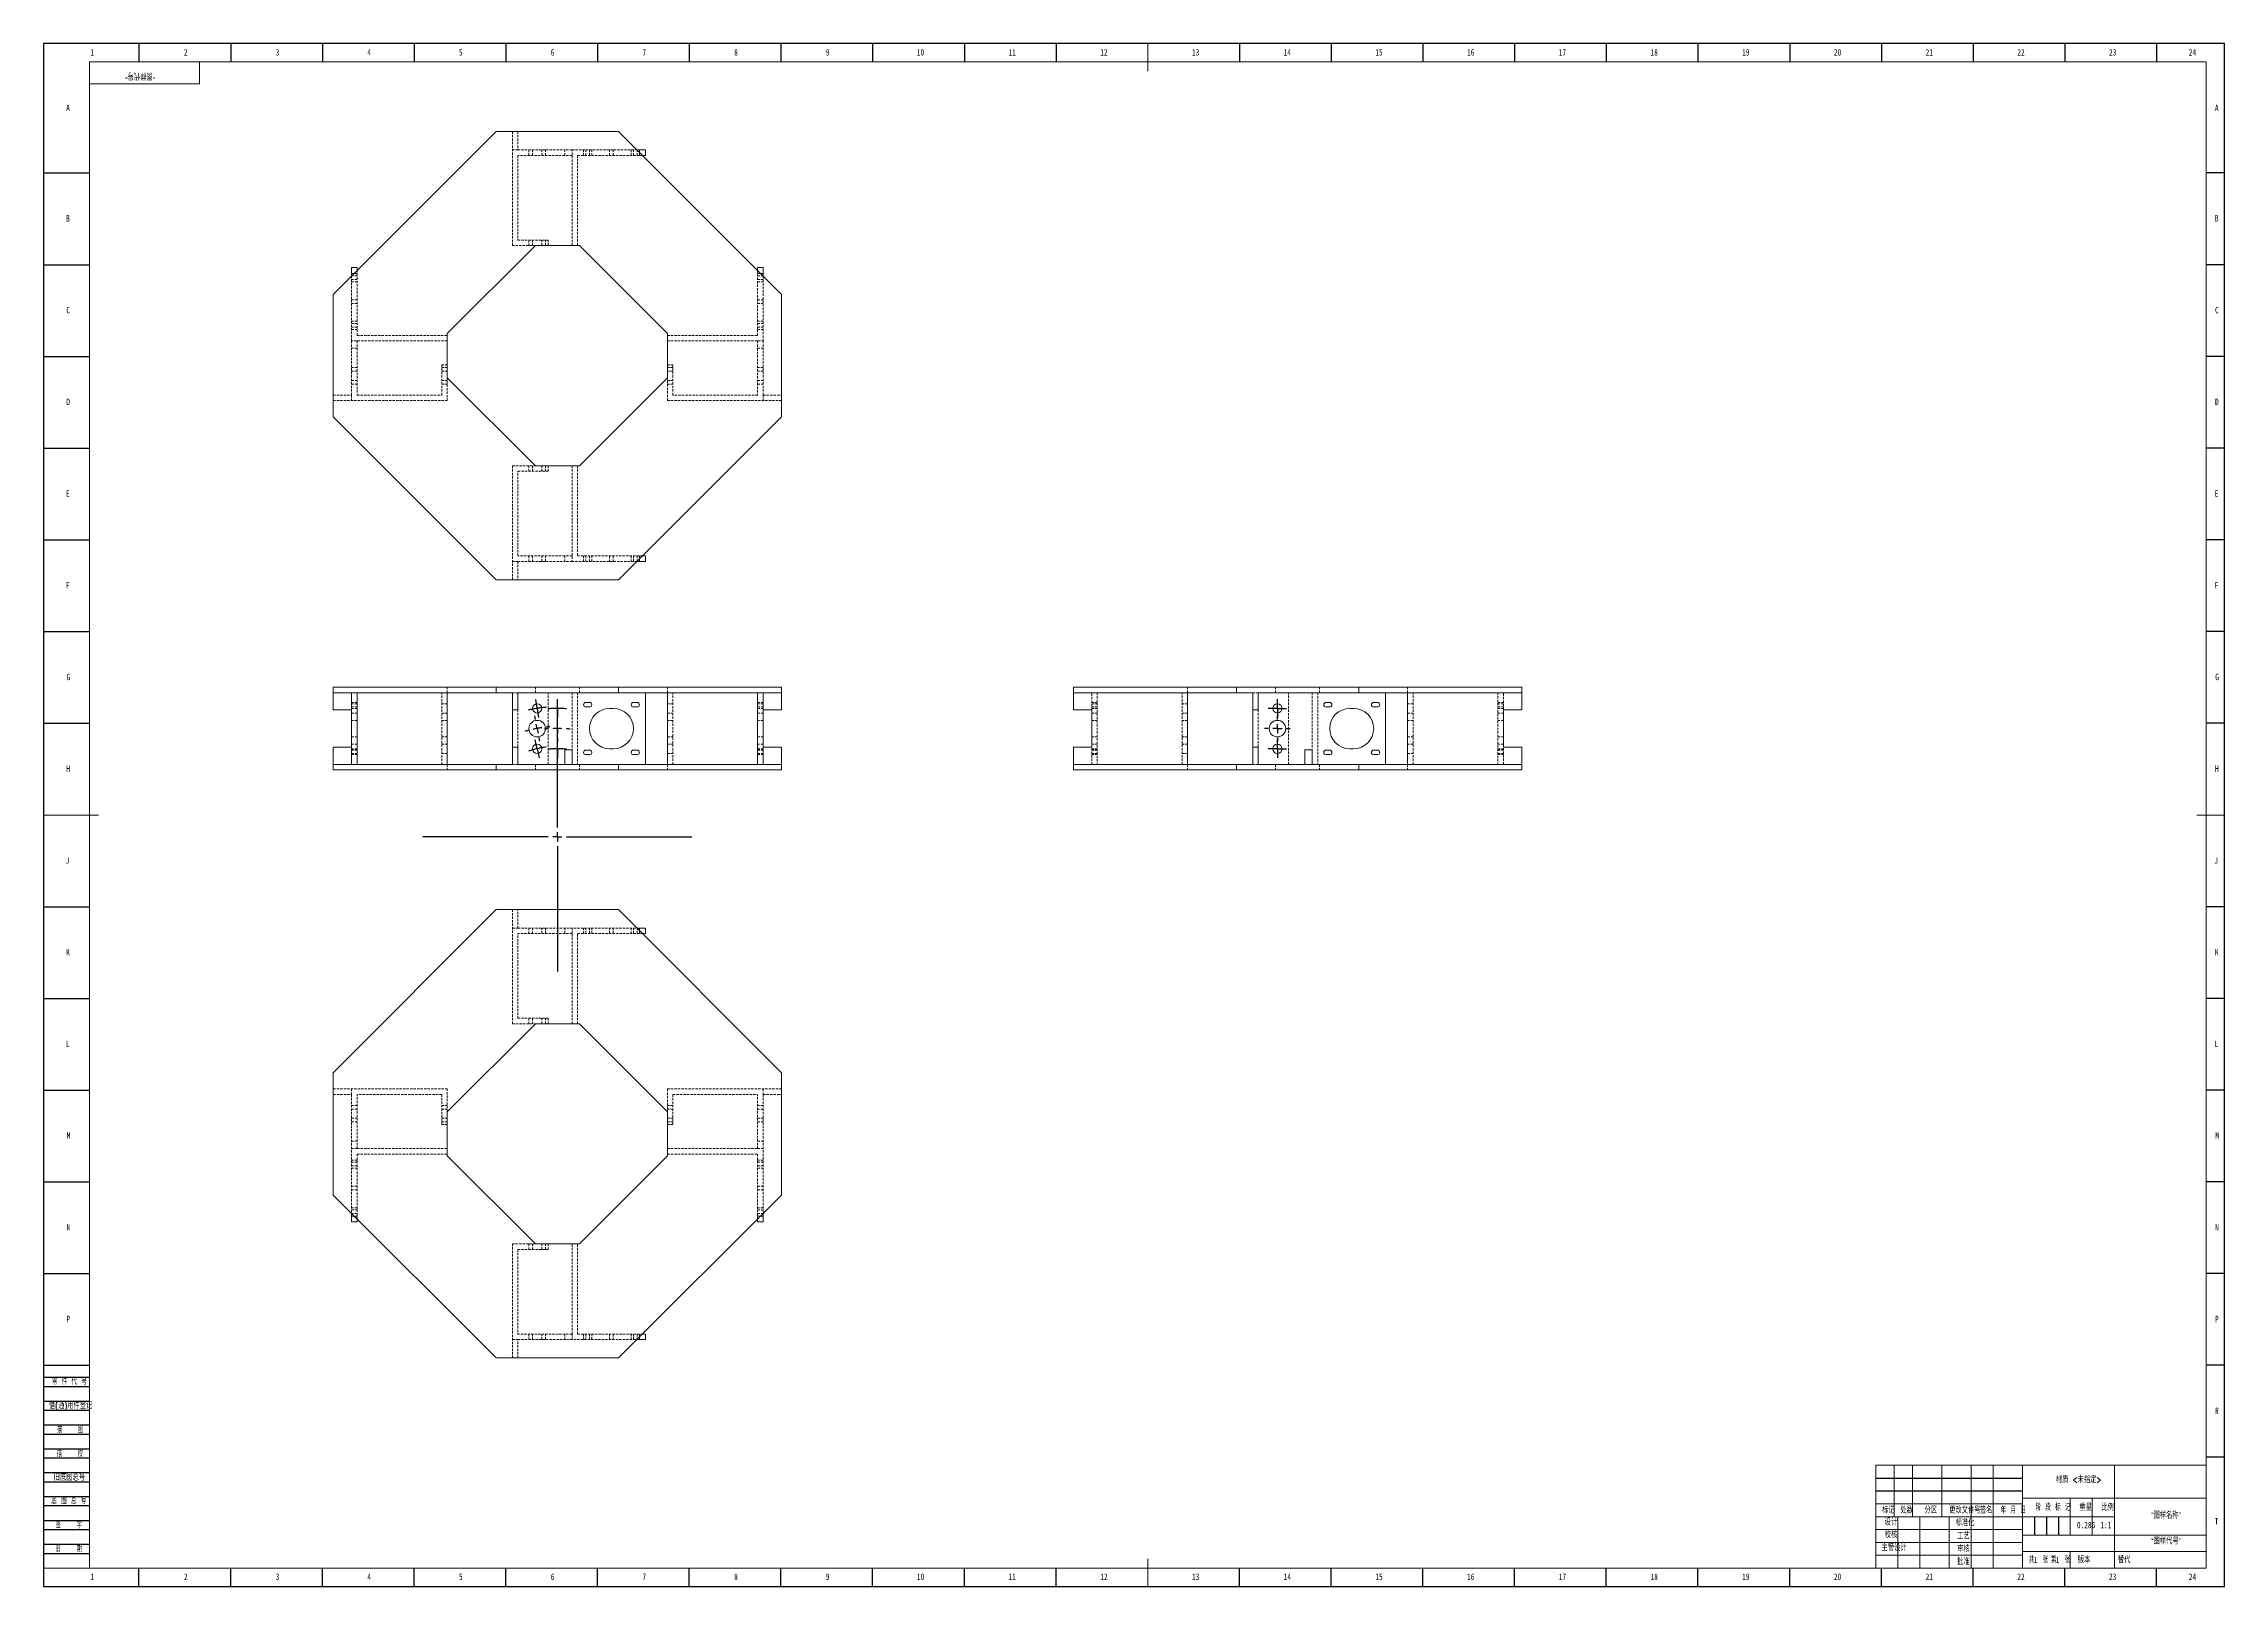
# Model space of a CAD drawing. Header units: millimetres. Extents: x 0 to 1189, y 0 to 841.
import ezdxf

# ---------------------------------------------------------------- set-up
doc = ezdxf.new("R2010")
doc.units = ezdxf.units.MM
doc.linetypes.add('HIDDEN', pattern=[1.905, 1.27, -0.635])
for name, color, linetype in [('10', 7, 'Continuous'), ('5', 7, 'Continuous'), ('9', 7, 'Continuous'), ('SLD-0', 7, 'Continuous')]:
    doc.layers.add(name, color=color, linetype=linetype)
doc.styles.add('SLDTEXTSTYLE0', font='TXT', dxfattribs={"width": 0.7, "bigfont": 'bigfont'})
doc.styles.add('SLDTEXTSTYLE1', font='TXT', dxfattribs={"width": 0.6, "bigfont": 'bigfont'})
doc.styles.add('SLDTEXTSTYLE2', font='TXT', dxfattribs={"width": 0.614286, "bigfont": 'bigfont'})
doc.styles.add('SLDTEXTSTYLE3', font='TXT', dxfattribs={"width": 0.62, "bigfont": 'bigfont'})
doc.styles.add('SLDTEXTSTYLE4', font='TXT', dxfattribs={"width": 0.566667, "bigfont": 'bigfont'})
doc.styles.add('SLDTEXTSTYLE5', font='TXT', dxfattribs={"width": 0.7})

msp = doc.modelspace()

# ---------------------------------------------------------------- texts
at = {"layer": '10', "char_height": 3.5}
for s, insert, attachment_point, style in [('1', (26.5, 838), 2, 'SLDTEXTSTYLE5'), ('2', (77.5, 838), 2, 'SLDTEXTSTYLE5'), ('3', (127.5, 838), 2, 'SLDTEXTSTYLE5'), ('4', (177.5, 838), 2, 'SLDTEXTSTYLE5'), ('5', (227.5, 838), 2, 'SLDTEXTSTYLE5'), ('6', (277.5, 838), 2, 'SLDTEXTSTYLE5'), ('7', (327.5, 838), 2, 'SLDTEXTSTYLE5'), ('8', (377.5, 838), 2, 'SLDTEXTSTYLE5'), ('9', (427.5, 838), 2, 'SLDTEXTSTYLE5'), ('10', (478.1, 838), 2, 'SLDTEXTSTYLE5'), ('11', (528.1, 838), 2, 'SLDTEXTSTYLE5'), ('12', (578.1, 838), 2, 'SLDTEXTSTYLE5'), ('13', (628.1, 838), 2, 'SLDTEXTSTYLE5'), ('14', (678.1, 838), 2, 'SLDTEXTSTYLE5'), ('15', (728.1, 838), 2, 'SLDTEXTSTYLE5'), ('16', (778.1, 838), 2, 'SLDTEXTSTYLE5'), ('17', (828.1, 838), 2, 'SLDTEXTSTYLE5'), ('18', (878.1, 838), 2, 'SLDTEXTSTYLE5'), ('19', (928.1, 838), 2, 'SLDTEXTSTYLE5'), ('20', (978.1, 838), 2, 'SLDTEXTSTYLE5'), ('21', (1028.1, 838), 2, 'SLDTEXTSTYLE5'), ('22', (1078.1, 838), 2, 'SLDTEXTSTYLE5'), ('23', (1128.1, 838), 2, 'SLDTEXTSTYLE5'), ('24', (1171.6, 838), 2, 'SLDTEXTSTYLE5'), ('A', (13.3, 807.7), 2, 'SLDTEXTSTYLE5'), ('A', (1184.8, 807.7), 2, 'SLDTEXTSTYLE5'), ('B', (13.3, 747.5), 2, 'SLDTEXTSTYLE5'), ('B', (1184.8, 747.5), 2, 'SLDTEXTSTYLE5'), ('C', (13.4, 697.5), 2, 'SLDTEXTSTYLE5'), ('C', (1184.9, 697.5), 2, 'SLDTEXTSTYLE5'), ('D', (13.4, 647.5), 2, 'SLDTEXTSTYLE5'), ('D', (1184.9, 647.5), 2, 'SLDTEXTSTYLE5'), ('E', (13.3, 597.5), 2, 'SLDTEXTSTYLE5'), ('E', (1184.8, 597.5), 2, 'SLDTEXTSTYLE5'), ('F', (13.2, 547.5), 2, 'SLDTEXTSTYLE5'), ('F', (1184.7, 547.5), 2, 'SLDTEXTSTYLE5'), ('G', (13.5, 497.5), 2, 'SLDTEXTSTYLE5'), ('G', (1185, 497.5), 2, 'SLDTEXTSTYLE5'), ('H', (13.4, 447.5), 2, 'SLDTEXTSTYLE5'), ('H', (1184.9, 447.5), 2, 'SLDTEXTSTYLE5'), ('J', (13, 397.5), 2, 'SLDTEXTSTYLE5'), ('J', (1184.5, 397.5), 2, 'SLDTEXTSTYLE5'), ('K', (13.3, 347.5), 2, 'SLDTEXTSTYLE5'), ('K', (1184.8, 347.5), 2, 'SLDTEXTSTYLE5'), ('L', (13.2, 297.5), 2, 'SLDTEXTSTYLE5'), ('L', (1184.7, 297.5), 2, 'SLDTEXTSTYLE5'), ('M', (13.6, 247.5), 2, 'SLDTEXTSTYLE5'), ('M', (1185.1, 247.5), 2, 'SLDTEXTSTYLE5'), ('N', (13.5, 197.5), 2, 'SLDTEXTSTYLE5'), ('N', (1185, 197.5), 2, 'SLDTEXTSTYLE5'), ('P', (13.4, 147.5), 2, 'SLDTEXTSTYLE5'), ('P', (1184.9, 147.5), 2, 'SLDTEXTSTYLE5'), ('R', (1184.9, 97.5), 2, 'SLDTEXTSTYLE5'), ('\\M+18DDE质 <\\M+196A2\\M+18E77\\M+192E8>', (1109.5, 59.9), 2, 'SLDTEXTSTYLE0'), ('\\M+18167图样\\M+196BC\\M+18FCC\\M+18168', (1157.2, 40.5), 2, 'SLDTEXTSTYLE0'), ('T', (1184.7, 37.3), 2, 'SLDTEXTSTYLE5'), ('\\M+18D5A\\M+18A6A', (1007.2, 29.9), 2, 'SLDTEXTSTYLE0'), ('0.286', (1113.6, 35.2), 2, 'SLDTEXTSTYLE5'), ('\\M+18167图样\\M+191E3\\M+18D86\\M+18168', (1157.2, 26.4), 2, 'SLDTEXTSTYLE0'), ('\\M+18EE5\\M+18AC7设计', (1008.9, 22.8), 2, 'SLDTEXTSTYLE0'), ('1', (1085.1, 16.2), 1, 'SLDTEXTSTYLE5'), ('1', (1097.1, 16.2), 1, 'SLDTEXTSTYLE5'), ('1', (26.5, 7), 2, 'SLDTEXTSTYLE5'), ('2', (77.5, 7), 2, 'SLDTEXTSTYLE5'), ('3', (127.5, 7), 2, 'SLDTEXTSTYLE5'), ('4', (177.5, 7), 2, 'SLDTEXTSTYLE5'), ('5', (227.5, 7), 2, 'SLDTEXTSTYLE5'), ('6', (277.5, 7), 2, 'SLDTEXTSTYLE5'), ('7', (327.5, 7), 2, 'SLDTEXTSTYLE5'), ('8', (377.5, 7), 2, 'SLDTEXTSTYLE5'), ('9', (427.5, 7), 2, 'SLDTEXTSTYLE5'), ('10', (478.1, 7), 2, 'SLDTEXTSTYLE5'), ('11', (528.1, 7), 2, 'SLDTEXTSTYLE5'), ('12', (578.1, 7), 2, 'SLDTEXTSTYLE5'), ('13', (628.1, 7), 2, 'SLDTEXTSTYLE5'), ('14', (678.1, 7), 2, 'SLDTEXTSTYLE5'), ('15', (728.1, 7), 2, 'SLDTEXTSTYLE5'), ('16', (778.1, 7), 2, 'SLDTEXTSTYLE5'), ('17', (828.1, 7), 2, 'SLDTEXTSTYLE5'), ('18', (878.1, 7), 2, 'SLDTEXTSTYLE5'), ('19', (928.1, 7), 2, 'SLDTEXTSTYLE5'), ('20', (978.1, 7), 2, 'SLDTEXTSTYLE5'), ('21', (1028.1, 7), 2, 'SLDTEXTSTYLE5'), ('22', (1078.1, 7), 2, 'SLDTEXTSTYLE5'), ('23', (1128.1, 7), 2, 'SLDTEXTSTYLE5'), ('24', (1171.6, 7), 2, 'SLDTEXTSTYLE5')]:
    msp.add_mtext(s, dxfattribs=dict(at, insert=insert, attachment_point=attachment_point, style=style))
at = {"layer": '10', "color": 7, "insert": (1112.5, 16.2), "char_height": 3.5, "attachment_point": 2, "style": 'SLDTEXTSTYLE0'}
msp.add_mtext('\\M+194C5\\M+1967B', dxfattribs=at)
at = {"layer": '9', "color": 7, "char_height": 3.5}
for s, insert, attachment_point, style in [('\\M+197EB \\M+18C8F \\M+191E3 \\M+18D86', (4.5, 113.4), 1, 'SLDTEXTSTYLE2'), ('\\M+18ED8(\\M+192CA)\\M+19770\\M+18C8F\\M+1936F记', (2.9, 100.3), 1, 'SLDTEXTSTYLE0'), ('\\M+19560    图', (14.4, 87.2), 2, 'SLDTEXTSTYLE4'), ('\\M+19560    \\M+18D5A', (14.3, 74.1), 2, 'SLDTEXTSTYLE4'), ('\\M+18B8C\\M+192EA图总\\M+18D86', (5.5, 61.2), 1, 'SLDTEXTSTYLE0'), ('\\M+192EA 图 总 \\M+18D86', (4.2, 48.4), 1, 'SLDTEXTSTYLE2'), ('标记', (1005.8, 43.3), 2, 'SLDTEXTSTYLE0'), ('设计', (1007.2, 36.8), 2, 'SLDTEXTSTYLE0'), ('处\\M+19094', (1015.8, 43.3), 2, 'SLDTEXTSTYLE0'), ('\\M+195AA\\M+18BE6', (1028.9, 43.3), 2, 'SLDTEXTSTYLE0'), ('\\M+18D58\\M+189FC\\M+195B6\\M+18C8F\\M+18D86', (1047.5, 43.3), 2, 'SLDTEXTSTYLE0'), ('标\\M+18F79\\M+189BB', (1047.6, 36.4), 2, 'SLDTEXTSTYLE0'), ('签\\M+196BC', (1059.1, 43.3), 2, 'SLDTEXTSTYLE0'), ('\\M+1944E \\M+18C8E \\M+193FA', (1073.9, 43.3), 2, 'SLDTEXTSTYLE3'), ('阶 \\M+19269 标 记', (1095.5, 44.8), 2, 'SLDTEXTSTYLE2'), ('\\M+18F64\\M+197CA', (1113.4, 44.8), 2, 'SLDTEXTSTYLE0'), ('\\M+194E4\\M+197E1', (1125.3, 44.8), 2, 'SLDTEXTSTYLE0'), ('签    \\M+18E9A', (13.7, 35.2), 2, 'SLDTEXTSTYLE4'), ('\\M+18D48艺', (1046.7, 29.2), 2, 'SLDTEXTSTYLE0'), ('\\M+193FA    \\M+18AFA', (13.8, 22.2), 2, 'SLDTEXTSTYLE4'), ('\\M+194E1\\M+18F79', (1046.7, 15.2), 2, 'SLDTEXTSTYLE0'), ('审\\M+18A6A', (1046.7, 22.2), 2, 'SLDTEXTSTYLE0'), ('\\M+18BA4  张', (1087.7, 16.2), 2, 'SLDTEXTSTYLE1'), ('\\M+191E6  张', (1099.7, 16.2), 2, 'SLDTEXTSTYLE1')]:
    msp.add_mtext(s, dxfattribs=dict(at, insert=insert, attachment_point=attachment_point, style=style))
at = {"layer": 'SLD-0', "insert": (52.6, 821.7), "char_height": 3.5, "attachment_point": 2, "rotation": 180, "style": 'SLDTEXTSTYLE0'}
msp.add_mtext('\\M+18167图样\\M+191E3\\M+18D86\\M+18168', dxfattribs=at)
at = {"layer": 'SLD-0', "char_height": 3.5}
for s, insert, attachment_point, style in [('1:1', (1124.4, 35.2), 2, 'SLDTEXTSTYLE5'), ('\\M+191D6\\M+191E3', (1130.9, 16.2), 1, 'SLDTEXTSTYLE0')]:
    msp.add_mtext(s, dxfattribs=dict(at, insert=insert, attachment_point=attachment_point, style=style))

# ---------------------------------------------------------------- blocks, each defined once
blk = doc.blocks.new('SW_CENTERMARKSYMBOL_0')
at = {"layer": '10', "color": 0}
for p, q in [((-0.4, 2.5), (-0.8, 4.9)), ((0, 0), (-0.4, 2.5)), ((0, 0), (0.4, -2.5)), ((11, 2.5), (11, 5)), ((11, -65), (11, 3.4)), ((11, 0), (11, 2.5)), ((11, 0), (11, -2.5)), ((-0.9, -6.1), (-1.3, -4.1)), ((0, -11), (-0.5, -8.5)), ((0, -11), (0.5, -13.5)), ((0.4, -2.5), (0.8, -4.9)), ((11, -2.5), (11, -5)), ((11, -6), (11, -4)), ((11, -11), (11, -8.5)), ((11, -11), (11, -13.5)), ((-0.6, -19.6), (-1.1, -17.1)), ((0, -22), (-0.6, -19.6)), ((0, -22), (0.6, -24.4)), ((0.9, -15.9), (1.3, -17.9)), ((11, -16), (11, -18)), ((11, -19.5), (11, -17)), ((11, -22), (11, -19.5)), ((11, -22), (11, -24.5)), ((0.6, -24.4), (1.1, -26.9)), ((11, -24.5), (11, -27)), ((6, -70), (-62.4, -70)), ((11, -70), (8.5, -70)), ((11, -70), (11, -67.5)), ((11, -70), (11, -72.5)), ((11, -70), (13.5, -70)), ((16, -70), (84.4, -70)), ((11, -75.1), (11, -143.5))]:
    blk.add_line(p, q, dxfattribs=at)
for radius, start, end in [(70.9, 98.9243, 100.9444), (70.9, 96.9043, 98.9243), (70.9, 94.8842, 96.9043), (70, 90, 92.0448), (70, 87.9552, 90), (70.9, 100.9444, 102.9644), (60.1, 100.5523, 102.937), (60.1, 98.1676, 100.5523), (59.1, 94.8515, 96.792), (60.1, 93.8751, 95.7829), (70, 92.0448, 94.0896), (59, 90, 92.4257), (59, 87.5743, 90), (70, 85.9104, 87.9552), (59.1, 83.208, 85.1485), (60.1, 105.3217, 107.2295), (49.3, 105.8003, 108.7062), (49.3, 102.8944, 105.8003), (49.3, 99.9886, 102.8944), (49.3, 97.0827, 99.9886), (48, 92.981, 95.9621), (48, 90, 92.981), (48, 87.019, 90), (48, 84.0379, 87.019)]:
    blk.add_arc((11, -70), radius, start, end, dxfattribs=at)
blk = doc.blocks.new('SW_CENTERMARKSYMBOL_1')
at = {"layer": '10', "color": 0}
for p, q in [((-5, 0), (-7, 0)), ((0, 0), (-2.5, 0)), ((0, 5), (0, 7)), ((0, 0), (0, 2.5)), ((0, 0), (0, -2.5)), ((0, 0), (2.5, 0)), ((5, 0), (7, 0)), ((0, -5), (0, -7))]:
    blk.add_line(p, q, dxfattribs=at)
blk = doc.blocks.new('SW_CENTERMARKSYMBOL_2')
at = {"layer": '10', "color": 0}
for p, q in [((-2.5, 0), (-5, 0)), ((0, 0), (-2.5, 0)), ((0, 2.5), (0, 5)), ((0, 0), (0, 2.5)), ((0, 0), (0, -2.5)), ((0, 0), (2.5, 0)), ((2.5, 0), (5, 0)), ((0, -2.5), (0, -5))]:
    blk.add_line(p, q, dxfattribs=at)
blk = doc.blocks.new('SW_CENTERMARKSYMBOL_3')
at = {"layer": '10', "color": 0}
for p, q in [((-2.5, 0), (-5, 0)), ((0, 0), (-2.5, 0)), ((0, 2.5), (0, 5)), ((0, 0), (0, 2.5)), ((0, 0), (0, -2.5)), ((0, 0), (2.5, 0)), ((2.5, 0), (5, 0)), ((0, -2.5), (0, -5))]:
    blk.add_line(p, q, dxfattribs=at)

# ---------------------------------------------------------------- linework, layer by layer
at = {"color": 7, "linetype": 'Continuous', "lineweight": 15}
for p, q in [((157.9, 704.3), (246.8, 793.1)), ((246.8, 793.1), (313.5, 793.1)), ((313.5, 793.1), (402.3, 704.3)), ((328.1, 783.1), (323.5, 783.1)), ((328.1, 780.1), (326.5, 780.1)), ((328.1, 780.1), (328.1, 783.1)), ((220.1, 682.9), (268.1, 730.9)), ((268.1, 730.9), (292.1, 730.9)), ((292.1, 730.9), (340.1, 682.9)), ((170.9, 718.9), (167.9, 718.9)), ((167.9, 718.9), (167.9, 714.3)), ((170.9, 718.9), (170.9, 717.3)), ((389.3, 718.9), (392.3, 718.9)), ((389.3, 718.9), (389.3, 717.3)), ((392.3, 718.9), (392.3, 714.3)), ((157.9, 637.6), (157.9, 704.3)), ((402.3, 704.3), (402.3, 637.6)), ((220.1, 658.9), (220.1, 682.9)), ((340.1, 658.9), (340.1, 682.9)), ((268.1, 610.9), (220.1, 658.9)), ((340.1, 658.9), (292.1, 610.9)), ((246.8, 548.7), (157.9, 637.6)), ((402.3, 637.6), (313.5, 548.7)), ((268.1, 610.9), (292.1, 610.9)), ((328.1, 561.7), (326.5, 561.7)), ((328.1, 561.7), (328.1, 558.7)), ((313.5, 548.7), (246.8, 548.7)), ((328.1, 558.7), (323.5, 558.7)), ((157.9, 487.1), (157.9, 490.1)), ((157.9, 490.1), (246.8, 490.1)), ((246.8, 487.1), (246.8, 490.1)), ((246.8, 490.1), (313.5, 490.1)), ((313.5, 487.1), (313.5, 490.1)), ((313.5, 490.1), (402.3, 490.1)), ((402.3, 487.1), (402.3, 490.1)), ((561.5, 487.1), (561.5, 490.1)), ((561.5, 490.1), (650.3, 490.1)), ((650.3, 487.1), (650.3, 490.1)), ((650.3, 490.1), (717, 490.1)), ((717, 487.1), (717, 490.1)), ((717, 490.1), (805.9, 490.1)), ((805.9, 487.1), (805.9, 490.1)), ((157.9, 487.1), (167.9, 487.1)), ((157.9, 477.9), (157.9, 487.1)), ((167.9, 477.9), (157.9, 477.9)), ((167.9, 487.1), (167.9, 448.1)), ((170.9, 487.1), (167.9, 487.1)), ((170.9, 487.1), (246.8, 487.1)), ((170.9, 487.1), (170.9, 448.1)), ((220.1, 487.1), (220.1, 448.1)), ((246.8, 487.1), (255.6, 487.1)), ((255.6, 477.9), (255.6, 487.1)), ((255.6, 477.9), (258.6, 477.9)), ((255.6, 477.9), (255.6, 457.4)), ((258.6, 477.9), (258.6, 487.1)), ((258.6, 487.1), (313.5, 487.1)), ((295.6, 481.9), (297.6, 481.9)), ((297.6, 479.4), (295.6, 479.4)), ((308.6, 478.6), (310.6, 478.6)), ((313.5, 487.1), (323.5, 487.1)), ((321.6, 481.9), (323.6, 481.9)), ((323.6, 479.4), (321.6, 479.4)), ((323.5, 487.1), (328.1, 487.1)), ((328.1, 487.1), (389.3, 487.1)), ((328.1, 487.1), (328.1, 448.1)), ((340.1, 487.1), (340.1, 448.1)), ((389.3, 487.1), (392.3, 487.1)), ((389.3, 487.1), (389.3, 448.1)), ((392.3, 487.1), (402.3, 487.1)), ((392.3, 487.1), (392.3, 448.1)), ((392.3, 477.9), (402.3, 477.9)), ((402.3, 477.9), (402.3, 487.1)), ((561.5, 487.1), (650.3, 487.1)), ((561.5, 477.9), (561.5, 487.1)), ((571.5, 477.9), (561.5, 477.9)), ((571.5, 457.4), (571.5, 477.9)), ((623.7, 487.1), (623.7, 448.1)), ((650.3, 487.1), (659.2, 487.1)), ((659.2, 477.9), (659.2, 487.1)), ((659.2, 477.9), (662.2, 477.9)), ((659.2, 477.9), (659.2, 457.4)), ((662.2, 477.9), (662.2, 487.1)), ((662.2, 487.1), (717, 487.1)), ((699.2, 481.9), (701.2, 481.9)), ((701.2, 479.4), (699.2, 479.4)), ((712.2, 478.6), (714.2, 478.6)), ((717, 487.1), (727, 487.1)), ((725.2, 481.9), (727.2, 481.9)), ((727.2, 479.4), (725.2, 479.4)), ((727, 487.1), (731.7, 487.1)), ((731.7, 487.1), (805.9, 487.1)), ((731.7, 487.1), (731.7, 448.1)), ((743.7, 487.1), (743.7, 448.1)), ((795.9, 477.9), (805.9, 477.9)), ((795.9, 477.9), (795.9, 457.4)), ((805.9, 477.9), (805.9, 487.1)), ((157.9, 457.4), (167.9, 457.4)), ((157.9, 448.1), (157.9, 457.4)), ((258.6, 457.4), (255.6, 457.4)), ((255.6, 448.1), (255.6, 457.4)), ((258.6, 448.1), (258.6, 457.4)), ((288.1, 456.1), (284.1, 456.1)), ((284.1, 456.1), (284.1, 448.1)), ((288.1, 448.1), (288.1, 456.1)), ((295.6, 455.9), (297.6, 455.9)), ((297.6, 453.4), (295.6, 453.4)), ((310.6, 456.6), (308.6, 456.6)), ((321.6, 455.9), (323.6, 455.9)), ((323.6, 453.4), (321.6, 453.4)), ((402.3, 457.4), (392.3, 457.4)), ((402.3, 448.1), (402.3, 457.4)), ((561.5, 457.4), (571.5, 457.4)), ((561.5, 448.1), (561.5, 457.4)), ((659.2, 448.1), (659.2, 457.4)), ((662.2, 457.4), (659.2, 457.4)), ((662.2, 448.1), (662.2, 457.4)), ((691.7, 456.1), (687.7, 456.1)), ((687.7, 456.1), (687.7, 448.1)), ((691.7, 448.1), (691.7, 456.1)), ((699.2, 455.9), (701.2, 455.9)), ((701.2, 453.4), (699.2, 453.4)), ((714.2, 456.6), (712.2, 456.6)), ((725.2, 455.9), (727.2, 455.9)), ((727.2, 453.4), (725.2, 453.4)), ((805.9, 457.4), (795.9, 457.4)), ((805.9, 448.1), (805.9, 457.4)), ((157.9, 448.1), (157.9, 445.1)), ((157.9, 448.1), (167.9, 448.1)), ((157.9, 445.1), (246.8, 445.1)), ((170.9, 448.1), (167.9, 448.1)), ((170.9, 448.1), (246.8, 448.1)), ((246.8, 448.1), (246.8, 445.1)), ((246.8, 448.1), (255.6, 448.1)), ((246.8, 445.1), (313.5, 445.1)), ((258.6, 448.1), (313.5, 448.1)), ((313.5, 448.1), (313.5, 445.1)), ((313.5, 448.1), (323.5, 448.1)), ((313.5, 445.1), (402.3, 445.1)), ((328.1, 448.1), (323.5, 448.1)), ((328.1, 448.1), (389.3, 448.1)), ((389.3, 448.1), (392.3, 448.1)), ((392.3, 448.1), (402.3, 448.1)), ((402.3, 448.1), (402.3, 445.1)), ((561.5, 448.1), (561.5, 445.1)), ((561.5, 448.1), (650.3, 448.1)), ((561.5, 445.1), (650.3, 445.1)), ((650.3, 448.1), (650.3, 445.1)), ((650.3, 448.1), (659.2, 448.1)), ((650.3, 445.1), (717, 445.1)), ((662.2, 448.1), (717, 448.1)), ((717, 448.1), (717, 445.1)), ((717, 448.1), (727, 448.1)), ((717, 445.1), (805.9, 445.1)), ((731.7, 448.1), (727, 448.1)), ((731.7, 448.1), (805.9, 448.1)), ((805.9, 448.1), (805.9, 445.1)), ((246.8, 368.9), (157.9, 280)), ((246.8, 368.9), (313.5, 368.9)), ((402.3, 280), (313.5, 368.9)), ((323.5, 358.9), (328.1, 358.9)), ((328.1, 355.9), (328.1, 358.9)), ((326.5, 355.9), (328.1, 355.9)), ((268.1, 306.7), (220.1, 258.7)), ((292.1, 306.7), (268.1, 306.7)), ((340.1, 258.7), (292.1, 306.7)), ((157.9, 280), (157.9, 213.3)), ((402.3, 280), (402.3, 213.3)), ((220.1, 234.7), (220.1, 258.7)), ((340.1, 234.7), (340.1, 258.7)), ((220.1, 234.7), (268.1, 186.7)), ((292.1, 186.7), (340.1, 234.7)), ((157.9, 213.3), (246.8, 124.5)), ((167.9, 203.3), (167.9, 198.7)), ((313.5, 124.5), (402.3, 213.3)), ((392.3, 203.3), (392.3, 198.7)), ((170.9, 198.7), (167.9, 198.7)), ((170.9, 200.3), (170.9, 198.7)), ((389.3, 200.3), (389.3, 198.7)), ((389.3, 198.7), (392.3, 198.7)), ((292.1, 186.7), (268.1, 186.7)), ((323.5, 134.5), (328.1, 134.5)), ((326.5, 137.5), (328.1, 137.5)), ((328.1, 137.5), (328.1, 134.5)), ((246.8, 124.5), (313.5, 124.5))]:
    msp.add_line(p, q, dxfattribs=at)
at = {"color": 7, "linetype": 'HIDDEN', "lineweight": 0}
for p, q in [((255.6, 793.1), (255.6, 730.9)), ((258.6, 793.1), (258.6, 783.1)), ((258.6, 783.1), (255.6, 783.1)), ((258.6, 783.1), (284.1, 783.1)), ((258.6, 780.1), (258.6, 733.9)), ((284.1, 780.1), (258.6, 780.1)), ((264.6, 783.1), (264.6, 780.1)), ((266.6, 783.1), (266.6, 780.1)), ((271.6, 780.1), (271.6, 783.1)), ((273.6, 780.1), (273.6, 783.1)), ((284.1, 780.1), (284.1, 783.1)), ((288.1, 783.1), (284.1, 783.1)), ((288.1, 780.1), (284.1, 780.1)), ((288.1, 730.9), (288.1, 783.1)), ((288.1, 783.1), (323.5, 783.1)), ((291.1, 780.1), (291.1, 730.9)), ((291.1, 780.1), (326.5, 780.1)), ((294.4, 783.1), (294.4, 780.1)), ((295.6, 780.1), (295.6, 783.1)), ((297.6, 780.1), (297.6, 783.1)), ((297.6, 783.1), (297.6, 780.1)), ((298.9, 780.1), (298.9, 783.1)), ((308.6, 780.1), (308.6, 783.1)), ((310.6, 780.1), (310.6, 783.1)), ((320.4, 783.1), (320.4, 780.1)), ((321.6, 780.1), (321.6, 783.1)), ((321.6, 780.1), (321.6, 783.1)), ((323.6, 780.1), (323.6, 783.1)), ((324.9, 780.1), (324.9, 783.1)), ((268.1, 730.9), (255.6, 730.9)), ((275.1, 733.9), (258.6, 733.9)), ((264.6, 733.9), (264.6, 730.9)), ((266.6, 733.9), (266.6, 730.9)), ((271.6, 730.9), (271.6, 733.9)), ((273.6, 730.9), (273.6, 733.9)), ((275.1, 730.9), (275.1, 733.9)), ((170.9, 715.7), (167.9, 715.7)), ((170.9, 714.4), (167.9, 714.4)), ((167.9, 678.9), (167.9, 714.3)), ((170.9, 681.9), (170.9, 717.3)), ((389.3, 717.3), (389.3, 681.9)), ((392.3, 715.7), (389.3, 715.7)), ((389.3, 714.4), (392.3, 714.4)), ((392.3, 714.3), (392.3, 678.9)), ((170.9, 712.4), (167.9, 712.4)), ((170.9, 712.4), (167.9, 712.4)), ((167.9, 711.2), (170.9, 711.2)), ((389.3, 712.4), (392.3, 712.4)), ((392.3, 712.4), (389.3, 712.4)), ((389.3, 711.2), (392.3, 711.2)), ((170.9, 701.4), (167.9, 701.4)), ((170.9, 699.4), (167.9, 699.4)), ((170.9, 689.7), (167.9, 689.7)), ((389.3, 701.4), (392.3, 701.4)), ((389.3, 699.4), (392.3, 699.4)), ((392.3, 689.7), (389.3, 689.7)), ((170.9, 688.4), (167.9, 688.4)), ((167.9, 688.4), (170.9, 688.4)), ((170.9, 686.4), (167.9, 686.4)), ((167.9, 685.2), (170.9, 685.2)), ((220.1, 678.9), (167.9, 678.9)), ((167.9, 678.9), (167.9, 674.9)), ((170.9, 681.9), (220.1, 681.9)), ((170.9, 678.9), (170.9, 674.9)), ((340.1, 681.9), (389.3, 681.9)), ((340.1, 678.9), (392.3, 678.9)), ((389.3, 688.4), (392.3, 688.4)), ((389.3, 688.4), (392.3, 688.4)), ((389.3, 686.4), (392.3, 686.4)), ((389.3, 685.2), (392.3, 685.2)), ((389.3, 678.9), (389.3, 674.9)), ((392.3, 678.9), (392.3, 674.9)), ((167.9, 649.4), (167.9, 674.9)), ((170.9, 674.9), (167.9, 674.9)), ((170.9, 674.9), (170.9, 649.4)), ((217.1, 665.9), (217.1, 649.4)), ((220.1, 665.9), (217.1, 665.9)), ((340.1, 665.9), (343.1, 665.9)), ((343.1, 665.9), (343.1, 649.4)), ((389.3, 674.9), (389.3, 649.4)), ((389.3, 674.9), (392.3, 674.9)), ((392.3, 649.4), (392.3, 674.9)), ((170.9, 664.4), (167.9, 664.4)), ((170.9, 662.4), (167.9, 662.4)), ((167.9, 657.4), (170.9, 657.4)), ((167.9, 655.4), (170.9, 655.4)), ((220.1, 664.4), (217.1, 664.4)), ((220.1, 662.4), (217.1, 662.4)), ((217.1, 657.4), (220.1, 657.4)), ((217.1, 655.4), (220.1, 655.4)), ((220.1, 658.9), (220.1, 646.4)), ((343.1, 664.4), (340.1, 664.4)), ((343.1, 662.4), (340.1, 662.4)), ((340.1, 646.4), (340.1, 658.9)), ((340.1, 657.4), (343.1, 657.4)), ((340.1, 655.4), (343.1, 655.4)), ((392.3, 664.4), (389.3, 664.4)), ((392.3, 662.4), (389.3, 662.4)), ((389.3, 657.4), (392.3, 657.4)), ((389.3, 655.4), (392.3, 655.4)), ((157.9, 649.4), (167.9, 649.4)), ((157.9, 646.4), (220.1, 646.4)), ((167.9, 649.4), (167.9, 646.4)), ((170.9, 649.4), (217.1, 649.4)), ((340.1, 646.4), (402.3, 646.4)), ((389.3, 649.4), (343.1, 649.4)), ((392.3, 649.4), (402.3, 649.4)), ((392.3, 649.4), (392.3, 646.4)), ((255.6, 610.9), (268.1, 610.9)), ((255.6, 610.9), (255.6, 548.7)), ((258.6, 561.7), (258.6, 607.9)), ((275.1, 607.9), (258.6, 607.9)), ((264.6, 610.9), (264.6, 607.9)), ((266.6, 610.9), (266.6, 607.9)), ((271.6, 607.9), (271.6, 610.9)), ((273.6, 607.9), (273.6, 610.9)), ((275.1, 610.9), (275.1, 607.9)), ((288.1, 610.9), (288.1, 558.7)), ((291.1, 610.9), (291.1, 561.7)), ((284.1, 561.7), (258.6, 561.7)), ((264.6, 561.7), (264.6, 558.7)), ((266.6, 561.7), (266.6, 558.7)), ((271.6, 558.7), (271.6, 561.7)), ((273.6, 558.7), (273.6, 561.7)), ((284.1, 561.7), (284.1, 558.7)), ((288.1, 561.7), (284.1, 561.7)), ((326.5, 561.7), (291.1, 561.7)), ((294.4, 561.7), (294.4, 558.7)), ((295.6, 561.7), (295.6, 558.7)), ((297.6, 561.7), (297.6, 558.7)), ((297.6, 561.7), (297.6, 558.7)), ((298.9, 558.7), (298.9, 561.7)), ((308.6, 561.7), (308.6, 558.7)), ((310.6, 561.7), (310.6, 558.7)), ((320.4, 561.7), (320.4, 558.7)), ((321.6, 561.7), (321.6, 558.7)), ((321.6, 558.7), (321.6, 561.7)), ((323.6, 561.7), (323.6, 558.7)), ((324.9, 558.7), (324.9, 561.7)), ((258.6, 558.7), (255.6, 558.7)), ((258.6, 558.7), (258.6, 548.7)), ((258.6, 558.7), (284.1, 558.7)), ((288.1, 558.7), (284.1, 558.7)), ((323.5, 558.7), (288.1, 558.7)), ((220.1, 487.1), (220.1, 490.1)), ((268.1, 487.1), (268.1, 490.1)), ((292.1, 487.1), (292.1, 490.1)), ((340.1, 487.1), (340.1, 490.1)), ((623.7, 487.1), (623.7, 490.1)), ((671.7, 487.1), (671.7, 490.1)), ((695.7, 487.1), (695.7, 490.1)), ((743.7, 487.1), (743.7, 490.1)), ((170.9, 481.9), (167.9, 481.9)), ((170.9, 481.1), (167.9, 481.1)), ((170.9, 479.4), (167.9, 479.4)), ((170.9, 478.6), (167.9, 478.6)), ((167.9, 476.1), (170.9, 476.1)), ((217.1, 448.1), (217.1, 487.1)), ((220.1, 481.1), (217.1, 481.1)), ((217.1, 476.1), (220.1, 476.1)), ((258.6, 487.1), (255.6, 487.1)), ((258.6, 477.9), (258.6, 457.4)), ((275.1, 448.1), (275.1, 487.1)), ((288.1, 487.1), (288.1, 456.1)), ((291.1, 487.1), (291.1, 448.1)), ((343.1, 481.1), (340.1, 481.1)), ((340.1, 476.1), (343.1, 476.1)), ((343.1, 448.1), (343.1, 487.1)), ((389.3, 481.9), (392.3, 481.9)), ((392.3, 481.1), (389.3, 481.1)), ((389.3, 479.4), (392.3, 479.4)), ((389.3, 478.6), (392.3, 478.6)), ((389.3, 476.1), (392.3, 476.1)), ((571.5, 477.9), (571.5, 487.1)), ((574.5, 481.9), (571.5, 481.9)), ((574.5, 481.1), (571.5, 481.1)), ((574.5, 479.4), (571.5, 479.4)), ((574.5, 478.6), (571.5, 478.6)), ((571.5, 476.1), (574.5, 476.1)), ((574.5, 487.1), (574.5, 448.1)), ((620.7, 448.1), (620.7, 487.1)), ((623.7, 481.1), (620.7, 481.1)), ((620.7, 476.1), (623.7, 476.1)), ((662.2, 487.1), (659.2, 487.1)), ((662.2, 477.9), (662.2, 457.4)), ((678.7, 448.1), (678.7, 487.1)), ((691.7, 487.1), (691.7, 456.1)), ((694.7, 487.1), (694.7, 448.1)), ((746.7, 481.1), (743.7, 481.1)), ((743.7, 476.1), (746.7, 476.1)), ((746.7, 448.1), (746.7, 487.1)), ((792.9, 487.1), (792.9, 448.1)), ((792.9, 481.9), (795.9, 481.9)), ((795.9, 481.1), (792.9, 481.1)), ((792.9, 479.4), (795.9, 479.4)), ((792.9, 478.6), (795.9, 478.6)), ((792.9, 476.1), (795.9, 476.1)), ((795.9, 477.9), (795.9, 487.1)), ((170.9, 472.1), (167.9, 472.1)), ((220.1, 472.1), (217.1, 472.1)), ((343.1, 472.1), (340.1, 472.1)), ((392.3, 472.1), (389.3, 472.1)), ((574.5, 472.1), (571.5, 472.1)), ((623.7, 472.1), (620.7, 472.1)), ((746.7, 472.1), (743.7, 472.1)), ((795.9, 472.1), (792.9, 472.1)), ((167.9, 463.1), (170.9, 463.1)), ((170.9, 459.1), (167.9, 459.1)), ((170.9, 456.6), (167.9, 456.6)), ((170.9, 456.1), (167.9, 456.1)), ((170.9, 455.9), (167.9, 455.9)), ((167.9, 454.1), (170.9, 454.1)), ((170.9, 453.4), (167.9, 453.4)), ((217.1, 463.1), (220.1, 463.1)), ((220.1, 459.1), (217.1, 459.1)), ((217.1, 454.1), (220.1, 454.1)), ((340.1, 463.1), (343.1, 463.1)), ((343.1, 459.1), (340.1, 459.1)), ((340.1, 454.1), (343.1, 454.1)), ((389.3, 463.1), (392.3, 463.1)), ((392.3, 459.1), (389.3, 459.1)), ((389.3, 456.6), (392.3, 456.6)), ((389.3, 456.1), (392.3, 456.1)), ((389.3, 455.9), (392.3, 455.9)), ((389.3, 454.1), (392.3, 454.1)), ((389.3, 453.4), (392.3, 453.4)), ((571.5, 463.1), (574.5, 463.1)), ((574.5, 459.1), (571.5, 459.1)), ((571.5, 448.1), (571.5, 457.4)), ((574.5, 456.6), (571.5, 456.6)), ((574.5, 456.1), (571.5, 456.1)), ((574.5, 455.9), (571.5, 455.9)), ((571.5, 454.1), (574.5, 454.1)), ((574.5, 453.4), (571.5, 453.4)), ((620.7, 463.1), (623.7, 463.1)), ((623.7, 459.1), (620.7, 459.1)), ((620.7, 454.1), (623.7, 454.1)), ((743.7, 463.1), (746.7, 463.1)), ((746.7, 459.1), (743.7, 459.1)), ((743.7, 454.1), (746.7, 454.1)), ((792.9, 463.1), (795.9, 463.1)), ((795.9, 459.1), (792.9, 459.1)), ((792.9, 456.6), (795.9, 456.6)), ((792.9, 456.1), (795.9, 456.1)), ((792.9, 455.9), (795.9, 455.9)), ((792.9, 454.1), (795.9, 454.1)), ((792.9, 453.4), (795.9, 453.4)), ((795.9, 448.1), (795.9, 457.4)), ((220.1, 448.1), (220.1, 445.1)), ((258.6, 448.1), (255.6, 448.1)), ((268.1, 448.1), (268.1, 445.1)), ((292.1, 448.1), (292.1, 445.1)), ((340.1, 448.1), (340.1, 445.1)), ((623.7, 448.1), (623.7, 445.1)), ((662.2, 448.1), (659.2, 448.1)), ((671.7, 448.1), (671.7, 445.1)), ((695.7, 448.1), (695.7, 445.1)), ((743.7, 448.1), (743.7, 445.1)), ((255.6, 306.7), (255.6, 368.9)), ((258.6, 358.9), (258.6, 368.9)), ((255.6, 358.9), (258.6, 358.9)), ((258.6, 358.9), (323.5, 358.9)), ((264.6, 358.9), (264.6, 355.9)), ((266.6, 358.9), (266.6, 355.9)), ((271.6, 355.9), (271.6, 358.9)), ((273.6, 355.9), (273.6, 358.9)), ((284.1, 355.9), (284.1, 358.9)), ((288.1, 355.9), (288.1, 358.9)), ((294.4, 358.9), (294.4, 355.9)), ((295.6, 355.9), (295.6, 358.9)), ((297.6, 355.9), (297.6, 358.9)), ((297.6, 358.9), (297.6, 355.9)), ((298.9, 355.9), (298.9, 358.9)), ((308.6, 355.9), (308.6, 358.9)), ((310.6, 355.9), (310.6, 358.9)), ((320.4, 358.9), (320.4, 355.9)), ((321.6, 355.9), (321.6, 358.9)), ((321.6, 355.9), (321.6, 358.9)), ((323.6, 355.9), (323.6, 358.9)), ((324.9, 355.9), (324.9, 358.9)), ((288.1, 355.9), (258.6, 355.9)), ((258.6, 309.7), (258.6, 355.9)), ((288.1, 306.7), (288.1, 355.9)), ((291.1, 355.9), (326.5, 355.9)), ((291.1, 306.7), (291.1, 355.9)), ((275.1, 309.7), (258.6, 309.7)), ((264.6, 309.7), (264.6, 306.7)), ((266.6, 309.7), (266.6, 306.7)), ((271.6, 306.7), (271.6, 309.7)), ((273.6, 306.7), (273.6, 309.7)), ((275.1, 309.7), (275.1, 306.7)), ((255.6, 306.7), (268.1, 306.7)), ((157.9, 271.2), (220.1, 271.2)), ((157.9, 268.2), (167.9, 268.2)), ((167.9, 271.2), (167.9, 268.2)), ((167.9, 268.2), (167.9, 203.3)), ((170.9, 262.2), (167.9, 262.2)), ((217.1, 268.2), (170.9, 268.2)), ((170.9, 238.7), (170.9, 268.2)), ((217.1, 251.7), (217.1, 268.2)), ((220.1, 262.2), (217.1, 262.2)), ((220.1, 258.7), (220.1, 271.2)), ((340.1, 271.2), (340.1, 258.7)), ((340.1, 271.2), (402.3, 271.2)), ((343.1, 262.2), (340.1, 262.2)), ((343.1, 268.2), (389.3, 268.2)), ((343.1, 251.7), (343.1, 268.2)), ((389.3, 238.7), (389.3, 268.2)), ((392.3, 262.2), (389.3, 262.2)), ((392.3, 271.2), (392.3, 268.2)), ((392.3, 268.2), (392.3, 203.3)), ((392.3, 268.2), (402.3, 268.2)), ((170.9, 260.2), (167.9, 260.2)), ((167.9, 255.2), (170.9, 255.2)), ((167.9, 253.2), (170.9, 253.2)), ((220.1, 260.2), (217.1, 260.2)), ((217.1, 255.2), (220.1, 255.2)), ((217.1, 253.2), (220.1, 253.2)), ((220.1, 251.7), (217.1, 251.7)), ((343.1, 260.2), (340.1, 260.2)), ((340.1, 255.2), (343.1, 255.2)), ((340.1, 253.2), (343.1, 253.2)), ((343.1, 251.7), (340.1, 251.7)), ((392.3, 260.2), (389.3, 260.2)), ((389.3, 255.2), (392.3, 255.2)), ((389.3, 253.2), (392.3, 253.2)), ((170.9, 242.7), (167.9, 242.7)), ((170.9, 238.7), (167.9, 238.7)), ((170.9, 238.7), (220.1, 238.7)), ((340.1, 238.7), (389.3, 238.7)), ((389.3, 242.7), (392.3, 242.7)), ((389.3, 238.7), (392.3, 238.7)), ((170.9, 232.4), (167.9, 232.4)), ((170.9, 231.2), (167.9, 231.2)), ((170.9, 229.2), (167.9, 229.2)), ((170.9, 229.2), (167.9, 229.2)), ((167.9, 227.9), (170.9, 227.9)), ((170.9, 235.7), (170.9, 200.3)), ((170.9, 235.7), (220.1, 235.7)), ((340.1, 235.7), (389.3, 235.7)), ((389.3, 235.7), (389.3, 200.3)), ((392.3, 232.4), (389.3, 232.4)), ((389.3, 231.2), (392.3, 231.2)), ((389.3, 229.2), (392.3, 229.2)), ((392.3, 229.2), (389.3, 229.2)), ((389.3, 227.9), (392.3, 227.9)), ((170.9, 218.2), (167.9, 218.2)), ((170.9, 216.2), (167.9, 216.2)), ((389.3, 218.2), (392.3, 218.2)), ((389.3, 216.2), (392.3, 216.2)), ((170.9, 206.4), (167.9, 206.4)), ((170.9, 205.2), (167.9, 205.2)), ((167.9, 205.2), (170.9, 205.2)), ((170.9, 203.2), (167.9, 203.2)), ((392.3, 206.4), (389.3, 206.4)), ((389.3, 205.2), (392.3, 205.2)), ((389.3, 205.2), (392.3, 205.2)), ((389.3, 203.2), (392.3, 203.2)), ((167.9, 201.9), (170.9, 201.9)), ((389.3, 201.9), (392.3, 201.9)), ((268.1, 186.7), (255.6, 186.7)), ((255.6, 124.5), (255.6, 186.7)), ((258.6, 183.7), (258.6, 137.5)), ((275.1, 183.7), (258.6, 183.7)), ((264.6, 186.7), (264.6, 183.7)), ((266.6, 186.7), (266.6, 183.7)), ((271.6, 183.7), (271.6, 186.7)), ((273.6, 183.7), (273.6, 186.7)), ((275.1, 186.7), (275.1, 183.7)), ((288.1, 137.5), (288.1, 186.7)), ((291.1, 137.5), (291.1, 186.7)), ((255.6, 134.5), (258.6, 134.5)), ((288.1, 137.5), (258.6, 137.5)), ((258.6, 124.5), (258.6, 134.5)), ((258.6, 134.5), (323.5, 134.5)), ((264.6, 137.5), (264.6, 134.5)), ((266.6, 137.5), (266.6, 134.5)), ((271.6, 134.5), (271.6, 137.5)), ((273.6, 134.5), (273.6, 137.5)), ((284.1, 137.5), (284.1, 134.5)), ((288.1, 137.5), (288.1, 134.5)), ((291.1, 137.5), (326.5, 137.5)), ((294.4, 137.5), (294.4, 134.5)), ((295.6, 137.5), (295.6, 134.5)), ((297.6, 137.5), (297.6, 134.5)), ((297.6, 137.5), (297.6, 134.5)), ((298.9, 134.5), (298.9, 137.5)), ((308.6, 137.5), (308.6, 134.5)), ((310.6, 137.5), (310.6, 134.5)), ((320.4, 137.5), (320.4, 134.5)), ((321.6, 137.5), (321.6, 134.5)), ((321.6, 134.5), (321.6, 137.5)), ((323.6, 137.5), (323.6, 134.5)), ((324.9, 134.5), (324.9, 137.5))]:
    msp.add_line(p, q, dxfattribs=at)
at = {"color": 7, "linetype": 'Continuous', "lineweight": 15}
for centre, radius in [((269.1, 478.6), 2.5), ((672.7, 478.6), 2.5), ((269.1, 467.6), 4.5), ((672.7, 467.6), 4.5), ((269.1, 456.6), 2.5), ((672.7, 456.6), 2.5)]:
    msp.add_circle(centre, radius, dxfattribs=at)
for centre, radius, start, end in [((295.6, 480.6), 1.25, 90, 270), ((297.6, 480.6), 1.25, 270, 90), ((308.6, 467.6), 11, 90, 270), ((310.6, 467.6), 11, 270, 90), ((321.6, 480.6), 1.25, 90, 270), ((323.6, 480.6), 1.25, 270, 90), ((699.2, 480.6), 1.25, 90, 270), ((701.2, 480.6), 1.25, 270, 90), ((712.2, 467.6), 11, 90, 270), ((714.2, 467.6), 11, 270, 90), ((725.2, 480.6), 1.25, 90, 270), ((727.2, 480.6), 1.25, 270, 90), ((295.6, 454.6), 1.25, 90, 270), ((297.6, 454.6), 1.25, 270, 90), ((321.6, 454.6), 1.25, 90, 270), ((323.6, 454.6), 1.25, 270, 90), ((699.2, 454.6), 1.25, 90, 270), ((701.2, 454.6), 1.25, 270, 90), ((725.2, 454.6), 1.25, 90, 270), ((727.2, 454.6), 1.25, 270, 90)]:
    msp.add_arc(centre, radius, start, end, dxfattribs=at)
at = {"layer": '5', "color": 7}
for p, q in [((1189, 841), (0, 841)), ((0, 841), (0, 0)), ((1189, 0), (1189, 841)), ((0, 114), (25, 114)), ((0, 109), (25, 109)), ((0, 101), (25, 101)), ((0, 96), (25, 96)), ((0, 88), (25, 88)), ((0, 83), (25, 83)), ((0, 75), (25, 75)), ((0, 70), (25, 70)), ((0, 62), (25, 62)), ((0, 57), (25, 57)), ((0, 49), (25, 49)), ((999, 59), (1079, 59)), ((999, 52), (1079, 52)), ((0, 44), (25, 44)), ((0, 36), (25, 36)), ((1085.5, 38), (1085.5, 28)), ((1092, 38), (1092, 28)), ((1098.5, 38), (1098.5, 28)), ((0, 31), (25, 31)), ((0, 23), (25, 23)), ((0, 18), (25, 18)), ((0, 0), (1189, 0))]:
    msp.add_line(p, q, dxfattribs=at)
at = {"layer": '5'}
for p, q in [((52, 841), (52, 831.1)), ((102, 841), (102, 831.1)), ((152, 841), (152, 831.1)), ((202, 841), (202, 831.1)), ((252, 841), (252, 831.1)), ((302, 841), (302, 831.1)), ((352, 841), (352, 831.1)), ((402, 841), (402, 831.1)), ((452, 841), (452, 831.1)), ((502, 841), (502, 831.1)), ((552, 841), (552, 831.1)), ((652, 841), (652, 831.1)), ((702, 841), (702, 831.1)), ((752, 841), (752, 831.1)), ((802, 841), (802, 831.1)), ((852, 841), (852, 831.1)), ((902, 841), (902, 831.1)), ((952, 841), (952, 831.1)), ((1002, 841), (1002, 831.1)), ((1052, 841), (1052, 831.1)), ((1102, 841), (1102, 831.1)), ((1152, 841), (1152, 831.1)), ((0, 770.5), (25, 770.5)), ((1189, 770.5), (1179, 770.5)), ((0, 720.5), (25, 720.5)), ((1189, 720.5), (1179, 720.5)), ((0, 670.5), (25, 670.5)), ((1189, 670.5), (1179, 670.5)), ((0, 620.5), (25, 620.5)), ((1189, 620.5), (1179, 620.5)), ((0, 570.5), (25, 570.5)), ((1189, 570.5), (1179, 570.5)), ((0, 520.5), (25, 520.5)), ((1189, 520.5), (1179, 520.5)), ((0, 470.5), (25, 470.5)), ((1189, 470.5), (1179, 470.5)), ((0, 370.5), (25, 370.5)), ((1189, 370.5), (1179, 370.5)), ((0, 320.5), (25, 320.5)), ((1189, 320.5), (1179, 320.5)), ((0, 270.5), (25, 270.5)), ((1189, 270.5), (1179, 270.5)), ((0, 220.5), (25, 220.5)), ((1189, 220.5), (1179, 220.5)), ((0, 170.5), (25, 170.5)), ((1189, 170.5), (1179, 170.5)), ((0, 120.5), (25, 120.5)), ((1189, 120.5), (1179, 120.5)), ((1189, 70.5), (1179, 70.5)), ((52, 0), (52, 10)), ((102, 0), (102, 10)), ((152, 0), (152, 10)), ((202, 0), (202, 10)), ((252, 0), (252, 10)), ((302, 0), (302, 10)), ((352, 0), (352, 10)), ((402, 0), (402, 10)), ((452, 0), (452, 10)), ((502, 0), (502, 10)), ((552, 0), (552, 10)), ((652, 0), (652, 10)), ((702, 0), (702, 10)), ((752, 0), (752, 10)), ((802, 0), (802, 10)), ((852, 0), (852, 10)), ((902, 0), (902, 10)), ((952, 0), (952, 10)), ((1002, 0), (1002, 10)), ((1052, 0), (1052, 10)), ((1102, 0), (1102, 10)), ((1152, 0), (1152, 10))]:
    msp.add_line(p, q, dxfattribs=at)
at = {"layer": '5', "lineweight": 15}
for p, q in [((602, 841), (602, 826)), ((0, 420.5), (30, 420.5)), ((1189, 420.5), (1174, 420.5)), ((602, 0), (602, 15)), ((1105, 19), (1105, 10))]:
    msp.add_line(p, q, dxfattribs=at)
at = {"layer": '5', "color": 7, "lineweight": 15}
for p, q in [((1179, 831.1), (25, 831.1)), ((25, 831.1), (25, 10)), ((85, 819), (85, 831)), ((1179, 10), (1179, 831.1)), ((25, 819), (85, 819)), ((999, 66), (1179, 66)), ((999, 66), (999, 10)), ((1009, 66), (1009, 38)), ((1019, 66), (1019, 38)), ((1035, 66), (1035, 38)), ((1051, 66), (1051, 10)), ((1063, 66), (1063, 10)), ((1079, 66), (1079, 10)), ((1129, 66), (1129, 38)), ((1079, 48), (1179, 48)), ((1105, 48), (1105, 28)), ((1117, 48), (1117, 28)), ((999, 45), (1079, 45)), ((999, 38), (1129, 38)), ((1011, 38), (1011, 10)), ((1023, 38), (1023, 10)), ((1039, 38), (1039, 10)), ((1129, 38), (1129, 10)), ((999, 31), (1079, 31)), ((999, 24), (1079, 24)), ((1079, 28), (1179, 28)), ((999, 17), (1079, 17)), ((1079, 19), (1179, 19)), ((0, 10), (1179, 10))]:
    msp.add_line(p, q, dxfattribs=at)

# ---------------------------------------------------------------- block references
at = {"layer": '10'}
for name, p in [('SW_CENTERMARKSYMBOL_0', (269.1, 478.6)), ('SW_CENTERMARKSYMBOL_3', (672.7, 478.6)), ('SW_CENTERMARKSYMBOL_1', (672.7, 467.6)), ('SW_CENTERMARKSYMBOL_2', (672.7, 456.6))]:
    msp.add_blockref(name, p, dxfattribs=at)

msp.set_redraw_order([(e.dxf.handle, doc.entitydb.next_handle()) for e in msp.query("TEXT MTEXT ATTDEF DIMENSION ARC_DIMENSION")])  # texts and dimensions are drawn at this point

doc.saveas('drawing.dxf')
